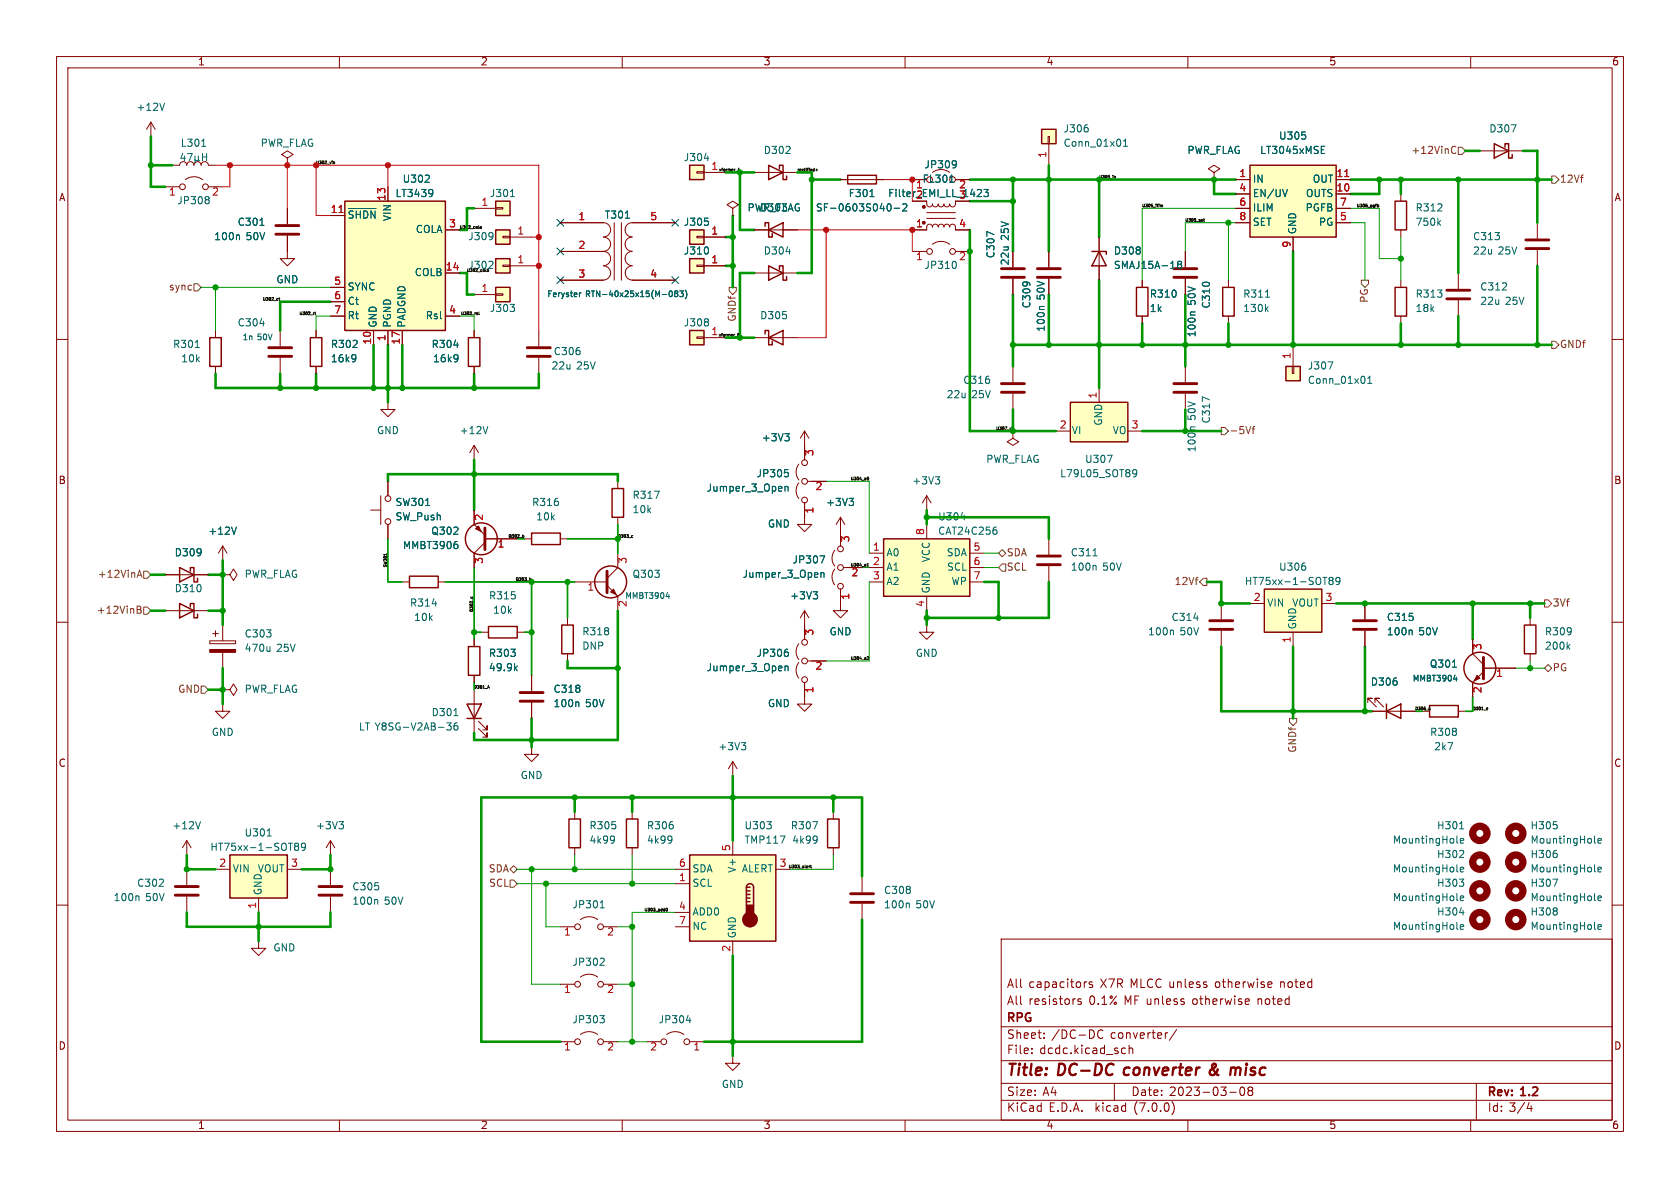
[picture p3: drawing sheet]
<svg xmlns="http://www.w3.org/2000/svg" width="297mm" height="210mm" viewBox="0 0 297 210" stroke-linecap="round" stroke-linejoin="round" font-family="sans-serif">
<defs><g id="words">
<g font-size="2.8" fill="#840000">
<text x="178" y="190.8">Title:</text>
<text x="187.1" y="190.8">DC-DC</text>
<text x="199.4" y="190.8">converter</text>
<text x="215.1" y="190.8">&amp;</text>
<text x="219.4" y="190.8">misc</text>
</g>
<g font-size="2.1" fill="#840000">
<text x="178" y="177.9">All</text>
<text x="178" y="174.9">All</text>
<text x="181.8" y="177.9">resistors</text>
<text x="181.8" y="174.9">capacitors</text>
<text x="192.5" y="177.9">0.1%</text>
<text x="194.5" y="174.9">X7R MLCC unless</text>
<text x="198.8" y="177.9">MF unless</text>
<text x="211" y="177.9">otherwise</text>
<text x="215" y="174.9">otherwise</text>
<text x="222.5" y="177.9">noted</text>
<text x="226.5" y="174.9">noted</text>
<text x="178" y="183.9">Sheet:</text>
<text x="178" y="181.1">RPG</text>
<text x="185.9" y="183.9">/DC-DC</text>
<text x="196.3" y="183.9">converter/</text>
<text x="178" y="186.6">File:</text>
<text x="183.8" y="186.6">dcdc.kicad_sch</text>
<text x="178" y="196.8">KiCad</text>
<text x="178" y="194">Size:</text>
<text x="184.3" y="194">A4</text>
<text x="185.4" y="196.8">E.D.A.</text>
<text x="193.7" y="196.8">kicad</text>
<text x="200" y="194">Date:</text>
<text x="200.6" y="196.8">(7.0.0)</text>
<text x="206.7" y="194">2023-03-08</text>
<text x="263" y="194.2">Rev:</text>
<text x="263" y="196.8">Id: 3/4</text>
<text x="269" y="194.2">1.2</text>
</g>
<g font-size="1.8" fill="#840000">
<text x="35" y="11.8">1</text>
<text x="85" y="11.8">2</text>
<text x="135" y="11.8">3</text>
<text x="185" y="11.8">4</text>
<text x="235" y="11.8">5</text>
<text x="285" y="11.8">6</text>
<text x="10.4" y="35.8">A</text>
<text x="156.9" y="35.1">Filter_EMI_LL_1423</text>
<text x="285.4" y="35.8">A</text>
<text x="178.6" y="47" transform="rotate(-90 178.6 47)">22u</text>
<text x="10.3" y="85.8">B</text>
<text x="285.3" y="85.8">B</text>
<text x="10.3" y="135.8">C</text>
<text x="285.3" y="135.8">C</text>
<text x="10.3" y="185.8">D</text>
<text x="285.3" y="185.8">D</text>
<text x="35" y="199.8">1</text>
<text x="85" y="199.8">2</text>
<text x="135" y="199.8">3</text>
<text x="185" y="199.8">4</text>
<text x="235" y="199.8">5</text>
<text x="285" y="199.8">6</text>
</g>
<g font-size="1.8" fill="#006464">
<text x="24.1" y="19.9">+12V</text>
<text x="188" y="23.7">J306</text>
<text x="263.2" y="23.7">D307</text>
<text x="31.9" y="26.2">L301</text>
<text x="46" y="26.2">PWR_FLAG</text>
<text x="120.8" y="28.8">J304</text>
<text x="135" y="27.5">D302</text>
<text x="188" y="26.2">Conn_01x01</text>
<text x="209.8" y="27.5">PWR_FLAG</text>
<text x="222.7" y="27.5">LT3045xMSE</text>
<text x="226.1" y="25">U305</text>
<text x="37.4" y="34.9">2</text>
<text x="69.9" y="35.1">LT3439</text>
<text x="71.1" y="32.6">U302</text>
<text x="86.5" y="35.1">J301</text>
<text x="150" y="35.1">F301</text>
<text x="163.1" y="32.6">FL301</text>
<text x="163.4" y="30">JP309</text>
<text x="221.5" y="32.6">IN</text>
<text x="221.5" y="35.1">EN/UV</text>
<text x="230.7" y="35.1">OUTS</text>
<text x="232" y="32.6">OUT</text>
<text x="31.3" y="36.4">JP308</text>
<text x="42" y="40.2">C301</text>
<text x="61.5" y="39.5">~{SHDN}</text>
<text x="69.4" y="39.2" transform="rotate(-90 69.4 39.2)">VIN</text>
<text x="73.4" y="41.5">COLA</text>
<text x="106.9" y="38.9">T301</text>
<text x="120.8" y="40.2">J305</text>
<text x="132.1" y="37.7">PWR_FLAG</text>
<text x="134.3" y="37.7">D303</text>
<text x="144.2" y="37.7">SF-0603S040-2</text>
<text x="221.5" y="37.7">ILIM</text>
<text x="221.5" y="40.2">SET</text>
<text x="229.4" y="41.4" transform="rotate(-90 229.4 41.4)">GND</text>
<text x="230.7" y="37.7">PGFB</text>
<text x="233" y="40.2">PG</text>
<text x="250.2" y="37.7">R312</text>
<text x="250.2" y="40.2">750k</text>
<text x="37.8" y="42.7">100n</text>
<text x="43.5" y="42.7">50V</text>
<text x="82.7" y="42.7">J309</text>
<text x="120.8" y="45.3">J310</text>
<text x="135" y="45.3">D304</text>
<text x="163.4" y="47.8">JP310</text>
<text x="169.5" y="46.4">2</text>
<text x="176.1" y="45.7" transform="rotate(-90 176.1 45.7)">C307</text>
<text x="178.6" y="42.5" transform="rotate(-90 178.6 42.5)">25V</text>
<text x="196.9" y="45.3">D308</text>
<text x="196.9" y="47.8">SMAJ15A-18</text>
<text x="260.4" y="42.7">C313</text>
<text x="260.4" y="45.3">22u</text>
<text x="264.8" y="45.3">25V</text>
<text x="48.8" y="50.4">GND</text>
<text x="61.5" y="51.6">SYNC</text>
<text x="73.2" y="49.1">COLB</text>
<text x="185" y="53" transform="rotate(-90 185 53)">50V</text>
<text x="203.2" y="52.9">R310</text>
<text x="219.7" y="52.9">R311</text>
<text x="250.2" y="52.9">R313</text>
<text x="261.6" y="51.6">C312</text>
<text x="42" y="58">C304</text>
<text x="61.5" y="54.2">Ct</text>
<text x="61.5" y="56.7">Rt</text>
<text x="66.9" y="57.9" transform="rotate(-90 66.9 57.9)">GND</text>
<text x="69.4" y="57.9" transform="rotate(-90 69.4 57.9)">PGND</text>
<text x="71.9" y="57.9" transform="rotate(-90 71.9 57.9)">PADGND</text>
<text x="75.1" y="56.7">Rsl</text>
<text x="86.5" y="55.4">J303</text>
<text x="120.8" y="58">J308</text>
<text x="134.3" y="56.7">D305</text>
<text x="182.4" y="54.6" transform="rotate(-90 182.4 54.6)">C309</text>
<text x="185" y="58.7" transform="rotate(-90 185 58.7)">100n</text>
<text x="203.2" y="55.4">1k</text>
<text x="211.6" y="59.7" transform="rotate(-90 211.6 59.7)">100n</text>
<text x="211.6" y="54" transform="rotate(-90 211.6 54)">50V</text>
<text x="214.2" y="54.6" transform="rotate(-90 214.2 54.6)">C310</text>
<text x="219.7" y="55.4">130k</text>
<text x="250.2" y="55.4">18k</text>
<text x="261.6" y="54.2">22u</text>
<text x="266.1" y="54.2">25V</text>
<text x="30.5" y="61.8">R301</text>
<text x="32" y="64.3">10k</text>
<text x="58.4" y="61.8">R302</text>
<text x="58.4" y="64.3">16k9</text>
<text x="76.2" y="61.8">R304</text>
<text x="76.5" y="64.3">16k9</text>
<text x="97.4" y="65.6">22u</text>
<text x="97.8" y="63.1">C306</text>
<text x="101.9" y="65.6">25V</text>
<text x="231.1" y="65.6">J307</text>
<text x="167.3" y="70.7">22u</text>
<text x="170.2" y="68.1">C316</text>
<text x="171.7" y="70.7">25V</text>
<text x="231.1" y="68.1">Conn_01x01</text>
<text x="66.6" y="77">GND</text>
<text x="81.2" y="77">+12V</text>
<text x="189.5" y="77">VI</text>
<text x="195.1" y="75.4" transform="rotate(-90 195.1 75.4)">GND</text>
<text x="196.6" y="77">VO</text>
<text x="211.6" y="74.3" transform="rotate(-90 211.6 74.3)">50V</text>
<text x="214.2" y="74.9" transform="rotate(-90 214.2 74.9)">C317</text>
<text x="134.6" y="78.3">+3V3</text>
<text x="174.3" y="82.1">PWR_FLAG</text>
<text x="191.8" y="82.1">U307</text>
<text x="211.6" y="80" transform="rotate(-90 211.6 80)">100n</text>
<text x="69.9" y="89.7">SW301</text>
<text x="94" y="89.7">R316</text>
<text x="111.8" y="88.5">R317</text>
<text x="124.9" y="87.2">Jumper_3_Open</text>
<text x="133.7" y="84.6">JP305</text>
<text x="146" y="89.7">+3V3</text>
<text x="161.2" y="85.9">+3V3</text>
<text x="187.4" y="84.6">L79L05_SOT89</text>
<text x="36.8" y="94.8">+12V</text>
<text x="69.9" y="92.3">SW_Push</text>
<text x="76.2" y="94.8">Q302</text>
<text x="94.7" y="92.3">10k</text>
<text x="111.8" y="91">10k</text>
<text x="135.7" y="93.5">GND</text>
<text x="165.8" y="94.8">CAT24C256</text>
<text x="165.8" y="92.3">U304</text>
<text x="30.8" y="98.6">D309</text>
<text x="71.2" y="97.3">MMBT3906</text>
<text x="140" y="99.9">JP307</text>
<text x="156.7" y="98.6">A0</text>
<text x="156.7" y="101.2">A1</text>
<text x="164.7" y="99.5" transform="rotate(-90 164.7 99.5)">VCC</text>
<text x="167.2" y="98.6">SDA</text>
<text x="167.3" y="101.2">SCL</text>
<text x="189.2" y="98.6">C311</text>
<text x="189.2" y="101.2">100n</text>
<text x="194.9" y="101.2">50V</text>
<text x="226.1" y="101.2">U306</text>
<text x="30.8" y="105">D310</text>
<text x="43.2" y="102.4">PWR_FLAG</text>
<text x="72.4" y="107.5">R314</text>
<text x="86.4" y="106.2">R315</text>
<text x="111.8" y="102.4">Q303</text>
<text x="131.2" y="102.4">Jumper_3_Open</text>
<text x="139.6" y="106.2">+3V3</text>
<text x="156.7" y="103.7">A2</text>
<text x="164.7" y="104.9" transform="rotate(-90 164.7 104.9)">GND</text>
<text x="168.1" y="103.7">WP</text>
<text x="220" y="103.7">HT75xx-1-SOT89</text>
<text x="224" y="107.5">VIN</text>
<text x="228.3" y="107.5">VOUT</text>
<text x="43.2" y="113">C303</text>
<text x="73.1" y="110">10k</text>
<text x="87.1" y="108.8">10k</text>
<text x="102.9" y="112.6">R318</text>
<text x="146.6" y="112.6">GND</text>
<text x="202.9" y="112.6">100n</text>
<text x="207.1" y="110">C314</text>
<text x="208.6" y="112.6">50V</text>
<text x="229.4" y="111.3" transform="rotate(-90 229.4 111.3)">GND</text>
<text x="245.1" y="110">C315</text>
<text x="245.1" y="112.6">100n</text>
<text x="250.8" y="112.6">50V</text>
<text x="273.1" y="112.6">R309</text>
<text x="43.2" y="115.5">470u</text>
<text x="48.9" y="115.5">25V</text>
<text x="86.4" y="116.4">R303</text>
<text x="86.4" y="118.9">49.9k</text>
<text x="102.9" y="115.1">DNP</text>
<text x="124.9" y="118.9">Jumper_3_Open</text>
<text x="133.7" y="116.4">JP306</text>
<text x="161.8" y="116.4">GND</text>
<text x="252.7" y="118.3">Q301</text>
<text x="273.1" y="115.1">200k</text>
<text x="43.2" y="122.7">PWR_FLAG</text>
<text x="97.8" y="122.7">C318</text>
<text x="97.8" y="125.3">100n</text>
<text x="103.5" y="125.3">50V</text>
<text x="135.7" y="125.3">GND</text>
<text x="242.3" y="121.5">D306</text>
<text x="37.4" y="130.4">GND</text>
<text x="63.4" y="129.4">LT Y8SG-V2AB-36</text>
<text x="76.2" y="126.9">D301</text>
<text x="252.8" y="130.4">R308</text>
<text x="92" y="138">GND</text>
<text x="126.9" y="132.9">+3V3</text>
<text x="253.5" y="132.9">2k7</text>
<text x="30.4" y="146.9">+12V</text>
<text x="43.2" y="148.1">U301</text>
<text x="55.8" y="146.9">+3V3</text>
<text x="104.1" y="146.9">R305</text>
<text x="104.1" y="149.4">4k99</text>
<text x="114.3" y="146.9">R306</text>
<text x="114.3" y="149.4">4k99</text>
<text x="131.6" y="149.4">TMP117</text>
<text x="131.6" y="146.9">U303</text>
<text x="139.7" y="146.9">R307</text>
<text x="140" y="149.4">4k99</text>
<text x="246.2" y="149.4">MountingHole</text>
<text x="254" y="146.9">H301</text>
<text x="270.5" y="146.9">H305</text>
<text x="270.5" y="149.4">MountingHole</text>
<text x="37.1" y="150.7">HT75xx-1-SOT89</text>
<text x="41.1" y="154.5">VIN</text>
<text x="45.4" y="154.5">VOUT</text>
<text x="122.4" y="154.5">SDA</text>
<text x="130.4" y="154.4" transform="rotate(-90 130.4 154.4)">V+</text>
<text x="131" y="154.5">ALERT</text>
<text x="246.2" y="154.5">MountingHole</text>
<text x="254" y="152">H302</text>
<text x="270.5" y="152">H306</text>
<text x="270.5" y="154.5">MountingHole</text>
<text x="20" y="159.6">100n</text>
<text x="24.2" y="157">C302</text>
<text x="25.7" y="159.6">50V</text>
<text x="46.5" y="158.2" transform="rotate(-90 46.5 158.2)">GND</text>
<text x="62.2" y="157.7">C305</text>
<text x="62.2" y="160.2">100n</text>
<text x="67.9" y="160.2">50V</text>
<text x="101.1" y="160.8">JP301</text>
<text x="122.4" y="157">SCL</text>
<text x="156.2" y="158.3">C308</text>
<text x="156.2" y="160.8">100n</text>
<text x="161.9" y="160.8">50V</text>
<text x="246.2" y="159.6">MountingHole</text>
<text x="254" y="157">H303</text>
<text x="270.5" y="157">H307</text>
<text x="270.5" y="159.6">MountingHole</text>
<text x="122.4" y="162.1">ADD0</text>
<text x="122.4" y="164.7">NC</text>
<text x="130.4" y="165.9" transform="rotate(-90 130.4 165.9)">GND</text>
<text x="246.2" y="164.7">MountingHole</text>
<text x="254" y="162.1">H304</text>
<text x="270.5" y="162.1">H308</text>
<text x="270.5" y="164.7">MountingHole</text>
<text x="48.3" y="168.5">GND</text>
<text x="101.1" y="171">JP302</text>
<text x="101.1" y="181.2">JP303</text>
<text x="116.4" y="181.2">JP304</text>
<text x="127.5" y="192.6">GND</text>
</g>
<g font-size="1.8" fill="#a90000">
<text x="185.2" y="28" transform="rotate(-90 185.2 28)">1</text>
<text x="29.8" y="34.9">1</text>
<text x="68.3" y="35.6" transform="rotate(-90 68.3 35.6)">13</text>
<text x="125.7" y="30.2">1</text>
<text x="161.9" y="33.7">1</text>
<text x="161.9" y="35.3">2</text>
<text x="169.5" y="33.7">2</text>
<text x="169.5" y="35.3">3</text>
<text x="219" y="31.5">1</text>
<text x="219" y="34">4</text>
<text x="236.2" y="34">10</text>
<text x="236.2" y="31.5">11</text>
<text x="58.4" y="37.8">11</text>
<text x="79.3" y="40.4">3</text>
<text x="85.1" y="36.6">1</text>
<text x="91.4" y="41.7">1</text>
<text x="102.2" y="39.1">1</text>
<text x="114.9" y="39.1">5</text>
<text x="125.7" y="41.7">1</text>
<text x="161.9" y="40.4">1</text>
<text x="169.5" y="40.4">4</text>
<text x="219" y="36.6">6</text>
<text x="219" y="39.1">8</text>
<text x="236.8" y="39.1">5</text>
<text x="236.8" y="36.6">7</text>
<text x="91.4" y="46.7">1</text>
<text x="102.2" y="44.2">2</text>
<text x="125.7" y="46.7">1</text>
<text x="161.9" y="46.4">1</text>
<text x="228.3" y="43.8" transform="rotate(-90 228.3 43.8)">9</text>
<text x="59" y="50.5">5</text>
<text x="59" y="53.1">6</text>
<text x="78.7" y="48">14</text>
<text x="85.1" y="51.8">1</text>
<text x="102.2" y="49.3">3</text>
<text x="114.9" y="49.3">4</text>
<text x="59" y="55.6">7</text>
<text x="79.3" y="55.6">4</text>
<text x="125.7" y="59.4">1</text>
<text x="65.8" y="61" transform="rotate(-90 65.8 61)">10</text>
<text x="68.3" y="60.4" transform="rotate(-90 68.3 60.4)">1</text>
<text x="70.9" y="61" transform="rotate(-90 70.9 61)">17</text>
<text x="228.3" y="63.5" transform="rotate(-90 228.3 63.5)">1</text>
<text x="194.1" y="70.5" transform="rotate(-90 194.1 70.5)">1</text>
<text x="187.3" y="75.9">2</text>
<text x="200" y="75.9">3</text>
<text x="144.1" y="80.7" transform="rotate(-90 144.1 80.7)">3</text>
<text x="144.1" y="87">2</text>
<text x="85.7" y="92.1" transform="rotate(-90 85.7 92.1)">2</text>
<text x="144.1" y="90.8" transform="rotate(-90 144.1 90.8)">1</text>
<text x="150.5" y="95.9" transform="rotate(-90 150.5 95.9)">3</text>
<text x="163.6" y="94.6" transform="rotate(-90 163.6 94.6)">8</text>
<text x="85.7" y="99.7" transform="rotate(-90 85.7 99.7)">3</text>
<text x="87.9" y="97.2">1</text>
<text x="111.1" y="99.7" transform="rotate(-90 111.1 99.7)">3</text>
<text x="154.3" y="97.5">1</text>
<text x="154.3" y="100.1">2</text>
<text x="172.1" y="97.5">5</text>
<text x="172.1" y="100.1">6</text>
<text x="103.8" y="104.8">1</text>
<text x="111.1" y="107.3" transform="rotate(-90 111.1 107.3)">2</text>
<text x="150.5" y="102.2">2</text>
<text x="150.5" y="106.1" transform="rotate(-90 150.5 106.1)">1</text>
<text x="154.3" y="102.6">3</text>
<text x="163.6" y="107.3" transform="rotate(-90 163.6 107.3)">4</text>
<text x="172.1" y="102.6">7</text>
<text x="221.6" y="106.4">2</text>
<text x="234.3" y="106.4">3</text>
<text x="144.1" y="112.4" transform="rotate(-90 144.1 112.4)">3</text>
<text x="228.3" y="113.7" transform="rotate(-90 228.3 113.7)">1</text>
<text x="144.1" y="118.7">2</text>
<text x="262.3" y="115" transform="rotate(-90 262.3 115)">3</text>
<text x="144.1" y="122.6" transform="rotate(-90 144.1 122.6)">1</text>
<text x="262.3" y="122.6" transform="rotate(-90 262.3 122.6)">2</text>
<text x="264.4" y="120">1</text>
<text x="38.7" y="153.4">2</text>
<text x="51.4" y="153.4">3</text>
<text x="120" y="156">1</text>
<text x="120" y="153.4">6</text>
<text x="129.3" y="150.5" transform="rotate(-90 129.3 150.5)">5</text>
<text x="137.8" y="153.4">3</text>
<text x="45.5" y="160.7" transform="rotate(-90 45.5 160.7)">1</text>
<text x="120" y="161">4</text>
<text x="99.7" y="165.7">1</text>
<text x="107.3" y="165.7">2</text>
<text x="120" y="163.6">7</text>
<text x="129.3" y="168.3" transform="rotate(-90 129.3 168.3)">2</text>
<text x="99.7" y="175.9">1</text>
<text x="107.3" y="175.9">2</text>
<text x="99.7" y="186.1">1</text>
<text x="107.3" y="186.1">2</text>
<text x="114.9" y="186.1">2</text>
<text x="122.5" y="186.1">1</text>
</g>
<g font-size="1.8" fill="#725600">
<text x="249.4" y="27.5">+12VinC</text>
<text x="275.8" y="32.6">12Vf</text>
<text x="29.7" y="51.6">sync</text>
<text x="242.1" y="53.7" transform="rotate(-90 242.1 53.7)">PG</text>
<text x="130.4" y="57" transform="rotate(-90 130.4 57)">GNDf</text>
<text x="275.8" y="61.8">GNDf</text>
<text x="217.4" y="77">-5Vf</text>
<text x="178" y="98.6">SDA</text>
<text x="178" y="101.2">SCL</text>
<text x="17.2" y="102.4">+12VinA</text>
<text x="207.5" y="103.7">12Vf</text>
<text x="274.5" y="107.5">3Vf</text>
<text x="17" y="108.8">+12VinB</text>
<text x="274.5" y="118.9">PG</text>
<text x="31.4" y="122.7">GND</text>
<text x="229.4" y="133.2" transform="rotate(-90 229.4 133.2)">GNDf</text>
<text x="86.3" y="154.5">SDA</text>
<text x="86.3" y="157">SCL</text>
</g>
<text font-size="1.8" fill="#0f0f0f" x="82.7" y="47.8">J302</text>
<g font-size="1.4" fill="#006464">
<text x="96.7" y="52.8">Feryster</text>
<text x="103.5" y="52.8">RTN-40x25x15(M-083)</text>
<text x="42.8" y="60.4">1n</text>
<text x="45.5" y="60.4">50V</text>
<text x="110.5" y="106.1">MMBT3904</text>
<text x="249.7" y="120.7">MMBT3904</text>
</g>
<g font-size=".7" fill="#0f0f0f">
<text x="55.9" y="29.1">U302_vin</text>
<text x="126.9" y="30.3">xformer_A</text>
<text x="141" y="30.3">rectified+</text>
<text x="194.3" y="31.6">U305_in</text>
<text x="81.3" y="40.5">U302_cola</text>
<text x="201.9" y="36.7">U305_ilim</text>
<text x="209.5" y="39.2">U305_set</text>
<text x="239.6" y="36.7">U305_pgfb</text>
<text x="46.2" y="53.2">U302_ct</text>
<text x="82.5" y="48.1">U302_colb</text>
<text x="52.7" y="55.7">U302_rt</text>
<text x="81.5" y="55.7">U302_rsl</text>
<text x="126.8" y="59.6">xformer_B</text>
<text x="175.8" y="76.1">U307_vi</text>
<text x="150.1" y="85">U304_a0</text>
<text x="89.6" y="95.1">Q302_b</text>
<text x="109.2" y="95.1">Q303_c</text>
<text x="68.4" y="100.5" transform="rotate(-90 68.4 100.5)">SW301</text>
<text x="150.1" y="100.2">U304_a1</text>
<text x="90.9" y="102.7">Q303_b</text>
<text x="83.7" y="108.5" transform="rotate(-90 83.7 108.5)">Q302_c</text>
<text x="150.1" y="116.7">U304_a2</text>
<text x="83.8" y="121.8">D301_A</text>
<text x="250.2" y="125.6">D306_A</text>
<text x="260.3" y="125.6">Q301_e</text>
<text x="139.2" y="153.5">U303_alert</text>
<text x="113.7" y="161.2">U303_add0</text>
</g>
</g></defs>
<g fill="none" stroke="#840000" stroke-width=".18">
<path d="M10 10h277v190h-277zM12 12h273v186h-273zM60 10v2M110 10v2M160 10v2M210 10v2M260 10v2M26.7 21.6l-.8 1.3M26.7 21.6v2.5M26.7 21.6l.7 1.3M29.2 33h2.5M30.5 29.2h1.2a.64 .64 0 0 1 .7-.6 .64 .64 0 0 1 .6 .6 .64 .64 0 0 1 .7-.6 .64 .64 0 0 1 .6 .6 .64 .64 0 0 1 .6-.6 .64 .64 0 0 1 .7 .6 .64 .64 0 0 1 .6-.6 .64 .64 0 0 1 .6 .6h1.3"/>
<path d="M32.8 31.8a2.54 2.54 0 0 1 3 0M36.8 33h2.6M50.8 27.9l1-.6-1-.6-1 .6 1 .6v1.3M50.8 29.2h.1M50.8 36.8v2.8M58.4 38.1h2.6M68.6 33v2.6M83.8 36.8h3.8M87.6 36.7h1.3v.3h-1.3zM99.1 39.4h7.6a1.27 1.27 0 0 1 1.2 1.2 1.27 1.27 0 0 1-1.2 1.3 1.26 1.26 0 0 1 1.3 1.3 1.26 1.26 0 0 1-1.3 1.2M108.6 39.4v10.1M109.9 39.4v10.1"/>
<path d="M119.4 39.4h-7.6a1.27 1.27 0 0 0-1.3 1.2 1.27 1.27 0 0 0 1.3 1.3 1.26 1.26 0 0 0-1.3 1.3 1.26 1.26 0 0 0 1.3 1.2M123.2 30.4h1.3v.2h-1.3zM124.5 30.5h3.8M129.5 36.8l1.1-.6-1.1-.6-1 .6 1 .6v1.3M129.5 38.1h.1M133.3 30.5h7.7M148.6 31.8h7.6M161.3 31.8h2.5M163.8 35.6l.1 .7 .4 .3 .4-.2 .1-.3 .2 .3 .3 .2 .4-.2 .2-.3 .1 .3 .3 .2 .4-.1 .2-.4 .1 .3 .2 .2 .5-.1 .2-.4 .2 .4 .4 .1 .4-.4v-.6M163.8 37.6h5.1M163.8 38.6h5.1M164.8 30.5a2.54 2.54 0 0 1 3.1 0"/>
<path d="M168.9 31.8h2.5M185.3 24.1h.2v1.3h-.2zM185.4 25.4v3.8M214.6 30.5l1-.7-1-.6-1 .6 1 .7v1.3M214.6 31.8h.1M218.4 36.8h2.6M218.4 39.4h2.6M218.4 31.8h2.6M218.4 34.3h2.6M236.2 36.8h2.6M236.2 39.4h2.6M236.2 31.8h2.6"/>
<path d="M236.2 34.3h2.6M247.6 34.3v1.3M261.6 26.7h7.6M271.8 39.4v2.8M10 60h2M38.1 58.4v1.3M49.5 58.4v2.8M50.8 41.7v4h1.3l-1.3 1.3-1.3-1.3h1.3M55.9 58.4v1.3M58.4 55.9h2.6M58.4 50.8h2.6M58.4 53.3h2.6"/>
<path d="M66 58.4v2.6M68.6 58.4v2.6M71.1 58.4v2.6M78.7 48.3h2.6M78.7 40.6h2.6M78.7 55.9h2.6M83.8 58.4v1.3M83.8 52.1h3.8M87.6 51.9h1.3v.3h-1.3zM88.9 41.8h1.3v.2h-1.3zM88.9 46.9h1.3v.2h-1.3zM90.2 41.9h3.8"/>
<path d="M90.2 47h3.8M95.2 58.4v2.8M99.1 44.5h7.6a1.27 1.27 0 0 1 1.2 1.2 1.27 1.27 0 0 1-1.2 1.3 1.26 1.26 0 0 1 1.3 1.2 1.26 1.26 0 0 1-1.3 1.3M99.1 49.5h7.6M111.8 44.5a1.26 1.26 0 0 0-1.3 1.2 1.26 1.26 0 0 0 1.3 1.3 1.27 1.27 0 0 0-1.3 1.2 1.27 1.27 0 0 0 1.3 1.3M111.8 49.5h7.6M123.2 59.6h1.3v.2h-1.3zM123.2 41.8h1.3v.2h-1.3zM123.2 46.9h1.3v.2h-1.3zM124.5 59.7h3.8M124.5 41.9h3.8M124.5 47h3.8"/>
<path d="M133.3 59.7h7.7M133.3 48.3h7.7M133.3 40.6h7.7M161.3 40.6h2.5l.1-.7 .5-.3 .3 .2 .1 .3 .2-.3 .3-.2 .4 .2 .2 .3 .1-.3 .2-.1h.5l.2 .4 .2-.4 .4-.1 .3 .2 .1 .3 .1-.3 .5-.2 .4 .3v.7h2.5M161.3 44.5h2.5M164.8 43.2a2.54 2.54 0 0 1 3.1 0M168.9 44.5h2.5M179.1 49.3v2.8M185.4 44.5v2.7M185.4 49.3v2.8M194.3 41.9v7.6M201.9 49.5v1.3"/>
<path d="M201.9 55.9v1.3M209.5 44.5v2.7M209.5 49.3v2.8M217.2 49.5v1.3M217.2 55.9v1.3M228.6 41.9v2.6M247.6 40.6v1.3M247.6 49.5v1.3M247.6 55.9v1.3M257.8 48.3v2.8M257.8 53.1v2.8M271.8 44.2v2.8"/>
<path d="M285 60h2M38.1 64.8v1.2M49.5 63.2v2.8M55.9 64.8v1.2M68.6 71.1v1.3h1.2l-1.2 1.3-1.3-1.3h1.3M83.8 78.7l-.7 1.3M83.8 64.8v1.2M83.8 78.7v2.6M83.8 78.7l.8 1.3M95.2 63.2v2.8M142.2 76.2v5.1M142.2 76.2l.8 1.3"/>
<path d="M142.2 76.2l-.7 1.3M179.1 76.2v1.3l1 .6-1 .6-1-.6 1-.6M179.1 76.2h.1M179.1 64.8v2.8M179.1 69.6v2.8M186.7 76.2h2.5M194.3 68.6v2.5M199.4 76.2h2.5M209.5 64.8v2.8M209.5 69.6v2.8M228.5 64.8h.2v1.2h-.2zM228.6 61v3.8"/>
<path d="M39.4 96.5v2.6M39.4 96.5l-.8 1.3M39.4 96.5l.7 1.3M65.5 90.2h1.8M67.3 87.6v5.1M68.6 85.1v2.5M68.6 92.7v2.6M83.8 90.2v2.5l1.9 1.9M85.7 95.9l-1.9 1.9v2.5M85.7 95.3h5.7M92.7 95.3h1.3M99.1 95.3h1.2"/>
<path d="M109.2 97.8v2.5l-1.9 1.9M109.2 85.1v1.3M109.2 91.4v1.3M141.2 85.3a2.26 2.26 0 0 0 0 2.8M141.2 82a2.26 2.26 0 0 0 0 2.8M142.2 88.9v3.8h1.3l-1.3 1.3-1.2-1.3h1.2M142.7 85.1h3.3M147.6 97.3a2.26 2.26 0 0 0 0 2.8M148.6 91.4v5.1M148.6 91.4l-.8 1.3M148.6 91.4l.8 1.3M153.7 97.8h2.5"/>
<path d="M163.8 87.6v2.6M163.8 92.7v2.6M163.8 87.6l-.7 1.3M163.8 87.6l.8 1.3M171.4 97.8h2.6M185.4 95.3v2.7M10 110h2M29.2 108h7.6M29.2 101.6h7.6M37.1 113.3h4.6v.5h-4.6zM37.6 112h1M38.1 111.5v1"/>
<path d="M39.4 101.6h1.2l.7-1 .6 1-.6 1-.7-1M39.4 101.6h.1M39.4 110.5v2.8M39.4 115.3v2.8M71.1 102.9h1.3M77.5 102.9h1.2M83.8 113v1.3M83.8 119.4v1.3M85.1 111.8h1.3M91.4 111.8h1.3M94 119.4v2.8M100.3 109.2v1.3"/>
<path d="M100.3 115.6v1.2M101.6 102.9h5.7M107.3 103.5l1.9 1.9v2.6M141.2 117.1a2.26 2.26 0 0 0 0 2.8M141.2 113.8a2.26 2.26 0 0 0 0 2.8M142.2 108l-.7 1.2M142.2 108v5M142.2 108l.8 1.2M142.7 116.8h3.3M147.6 100.6a2.26 2.26 0 0 0 0 2.8M148.6 104.1v3.9h1.3l-1.3 1.2-1.3-1.2h1.3M149.1 100.3h3.3"/>
<path d="M153.7 100.3h2.5M153.7 102.9h2.5M163.8 110.5v1.3h1.3l-1.3 1.2-1.2-1.2h1.2M163.8 105.4v2.6M171.4 100.3h2.6M171.4 102.9h2.6M185.4 100.1v2.8M215.9 106.7v2.8M215.9 111.5v2.8M221 106.7h2.5M228.6 111.8v2.5M233.7 106.7h2.5"/>
<path d="M241.3 106.7v2.8M241.3 111.5v2.8M260.3 113v2.6l2 1.9M262.3 118.7l-2 2v2.5M262.3 118.1h5.7M270.5 109.2v1.3M270.5 115.6v1.2M285 110h2M39.4 121.9h1.2l.7-1 .6 1-.6 1-.7-1M39.4 121.9h.1M39.4 124.5v1.2h1.2l-1.2 1.3-1.3-1.3h1.3M83.8 121.9v7.6"/>
<path d="M84.6 128.8l1.5 1.5v-.8v.8h-.8M84.6 127.5l1.5 1.5v-.7v.7h-.8M94 132.1v1.3h1.2l-1.2 1.2-1.3-1.2h1.3M94 124.2v2.8M129.5 134.6v2.6M129.5 134.6l-.7 1.3M129.5 134.6l.8 1.3M142.2 120.7v3.8h1.3l-1.3 1.2-1.2-1.2h1.2M241.8 124.2v-.8h.8h-.8l1.5 1.6M242.6 125.7h7.6M243.1 124.2v-.8h.7h-.7l1.5 1.6M251.5 125.7h1.2"/>
<path d="M257.8 125.7h1.3M10 160h2M33 148.6v2.5M33 153.7v2.8M33 158.5v2.8M33 148.6l-.7 1.3M33 148.6l.8 1.3M38.1 153.7h2.5M45.7 158.8v2.5M50.8 153.7h2.5M58.4 148.6v2.5M58.4 153.7v2.8"/>
<path d="M58.4 158.5v2.8M58.4 148.6l-.7 1.3M58.4 148.6l.8 1.3M101.6 143.5v1.3M101.6 149.9v1.2M111.8 143.5v1.3M111.8 149.9v1.2M119.4 156.2h2.5M119.4 153.7h2.5M129.5 148.6v2.5M137.2 153.7h2.5M147.3 143.5v1.3"/>
<path d="M147.3 149.9v1.2M152.4 154.9v2.8M152.4 159.8v2.8M285 160h2M45.7 166.4v1.2h1.3l-1.3 1.3-1.3-1.3h1.3M99.1 163.8h2.5M99.1 174h2.5M102.6 162.6a2.54 2.54 0 0 1 3.1 0M102.6 172.7a2.54 2.54 0 0 1 3.1 0M106.7 163.8h2.5M106.7 174h2.5M119.4 163.8h2.5"/>
<path d="M119.4 161.3h2.5M129.5 166.4v2.5M177 166h108v32h-108zM191.1 176.6h-.3l-.3 .2 .1 .2 .5 .1v.4h-.6M192 173.6h.1M193.1 173.6h-.3l-.3 .2 .1 .2 .5 .1v.4h-.6M220.4 176.6h.4l.1 .3-.8 .2M220.8 177.5l-.4 .1M224.4 173.6h.4l.1 .3-.8 .2M224.8 174.5l-.4 .1M60 198v2M99.1 184.2h2.5"/>
<path d="M102.6 182.9a2.54 2.54 0 0 1 3.1 0M106.7 184.2h2.5M110 198v2M114.3 184.2h2.5M117.9 182.9a2.54 2.54 0 0 1 3 0M121.9 184.2h2.6M129.5 186.7v1.3h1.3l-1.3 1.2-1.2-1.2h1.2M160 198v2M177 194.5h108M177 191.5h108M177 187.5h108M177 181.5h108"/>
<path d="M182.4 186.1v.2M182.4 185.3v.2M184.6 183.4v.2M184.6 182.6v.2M195 182.2a.6 .6 0 0 0-.8 0 .6 .6 0 0 0-.2 .7 .56 .56 0 0 0 .3 .6 .56 .56 0 0 0 .7-.1M197 191.5v3M198.5 185.3h.5M199 186.2l-.5 .1M199.6 185.4l.2-.1h.4l.1 1M199.6 184.8v1.5M206.3 182.6h.1M207.2 194.8a1.74 1.74 0 0 1 0 2.2"/>
<path d="M208 182l-1.3 1.9M210 198v2M217.4 193.1h1.1M219.4 192.2h.1a.81 .81 0 0 1 .6 .6 .81 .81 0 0 1-.3 .8l-.1 .1a.81 .81 0 0 1-.6-.7 .81 .81 0 0 1 .3-.8zM220.9 192.8l-.3-.3 .3-.3h.3l.3 .2-.3 .4M220.9 192.8l-.3 .3 .1 .4 .2 .2h.3l.3-.3-.1-.5-.2-.1M220.9 192.8h.3M260 198v2M261 191.5v6.5M270 196h.9M270.7 195.5v1"/>
<circle cx="32.3" cy="33" r=".51"/>
<circle cx="36.3" cy="33" r=".51"/>
<circle cx="168.4" cy="31.8" r=".51"/>
<circle cx="164.3" cy="44.5" r=".51"/>
<circle cx="168.4" cy="44.5" r=".51"/>
<circle cx="68.6" cy="88.1" r=".51"/>
<circle cx="68.6" cy="92.2" r=".51"/>
<circle cx="142.2" cy="88.4" r=".51"/>
<circle cx="142.2" cy="85.1" r=".51"/>
<circle cx="142.2" cy="81.8" r=".51"/>
<circle cx="148.6" cy="97" r=".51"/>
<circle cx="142.2" cy="116.8" r=".51"/>
<circle cx="142.2" cy="113.5" r=".51"/>
<circle cx="148.6" cy="103.6" r=".51"/>
<circle cx="148.6" cy="100.3" r=".51"/>
<circle cx="142.2" cy="120.1" r=".51"/>
<circle cx="102.1" cy="174" r=".51"/>
<circle cx="102.1" cy="163.8" r=".51"/>
<circle cx="106.2" cy="163.8" r=".51"/>
<circle cx="106.2" cy="174" r=".51"/>
<circle cx="102.1" cy="184.2" r=".51"/>
<circle cx="106.2" cy="184.2" r=".51"/>
<circle cx="117.3" cy="184.2" r=".51"/>
<circle cx="121.4" cy="184.2" r=".51"/>
</g>
<path d="M198.7 189.1v.8M214.4 188.1a.73 .73 0 0 0 .1 1M214.7 188.7l-.6 .4a.51 .51 0 0 0-.2 .6 .51 .51 0 0 0 .6 .3M217.9 188.7l.5 .1 .1 .2M218.5 189l-.2 1M218.8 188.7l-.3 .3" fill="none" stroke="#840000" stroke-width=".4"/>
<g fill="none" stroke="#006464" stroke-width=".18">
<path d="M29.1 18.2l-.4 1.3M32.3 27.1l-.3 .9h.8M32.6 27.6v.8M33.1 27.1h.9l-.6 1.3M34.5 27.6v1.2M34.5 28.2l.2 .2h.2l.2-.2M35.1 28.2l.2 .2M35.1 27.6v.6M35.7 25.9h.7M35.8 27.1v1.3M35.8 27.7h.7M36.5 27.1v1.3"/>
<path d="M36.7 34.8h.2M36.9 35.2l-.2 .1 .2 .1M37 35.5v.3l-.3 .2M46 39.8h.7M61.6 36.8h4.9M62.4 37.4l-.4-.1-.3 .4M63 37.3v1.3M63.7 37.3v1.3M65 37.8l-.2-.4-.5-.1v1.3M66.3 37.3v1.3l-.7-1.3v1.3M75.1 32.2h.8M75.8 31.1v.4"/>
<path d="M76.4 33.5l.1 .1a1.07 1.07 0 0 1-.2 1M76.5 34l-.1 .2M90.2 34.8h.8M110.6 38.6h.7M124.5 28h.8M125.2 39.2v.5M153.8 34.8h.7M157.1 36a.68 .68 0 0 1 .5 .7 .68 .68 0 0 1-.5 .6M158.1 36.8h1M159.6 36.1l.5-.1 .2 .4-.8 .9h.8M167.9 32.2h.7M168.8 28.4l.2 .1a1.07 1.07 0 0 1-.1 1.1"/>
<path d="M169.1 29l-.3 .2M173.4 33.5l.1 .2v.3l-.8 .8h.8M173.9 33.5h.8l-.4 .5 .4 .1v.5l-.2 .2-.6-.2M192.3 22.7v.5M198.6 25.9h.7M198.6 25l.4-.4v1.3M227.6 33.5l-.4 1.3M230.8 23.9v.6M233.6 25.9h.6M233.6 27.1h.6M233.6 26.5h.4M254.3 39.4l.4 .4"/>
<path d="M254.7 39l-.5 .5M42.2 41.5l.1 .2v.7M86.4 47.5h.7M87.1 41.2v.9M87.1 46.3v.4M87.1 41.7v.1M90.2 53.8h.8l-.5 .5M90.9 54.4v.6M102.4 51.8v.6M102.7 51.8l-.3 .2M118.4 51.5l.1-.1a.54 .54 0 0 1 .4 .5 .54 .54 0 0 1-.4 .5l-.1-.1M119.4 51.9l-.2-.2 .2-.3 .4 .2-.2 .3"/>
<path d="M119.4 51.9l-.2 .2 .2 .3 .4-.2-.2-.3M119.4 51.9h.2M120.2 51.4h.6l-.3 .4 .2 .1v.4l-.1 .1-.4-.1M121.1 51.3a1.17 1.17 0 0 1 0 1.5M125.2 56.5v.3M125.2 43.9v.8M125.2 57v.5M168.9 46.2v.1M169.1 47l-.2 .4M184.6 54.2h-.6l-.2 .2M208.4 46.7l-.2 .3v.2l.2 .3h.3l.2-.3-.1-.3-.1-.2M208.4 46.7l-.2-.2 .2-.3h.3l.2 .2-.2 .3"/>
<path d="M208.4 46.7h.3M211.3 55.1h-.7l-.2 .2M223.7 52.5h.7M223.8 54.6l.4 .5M224.2 54.2l-.5 .5M34.5 61.4h.7M62.8 62.8a1.07 1.07 0 0 1-.1 1M62.9 63.2l-.1 .2M80.8 62.8h.1a1.07 1.07 0 0 1-.1 1M81 63.2l-.2 .2M86.2 75.4l-.4 1.3M138.7 76.7h.8l-.4 .5"/>
<path d="M139.3 77.2l.2 .2v.3l-.2 .2M211.3 75.5h-.7l-.2 .1M234.8 64h.8l-.5 1.2M241.8 67.8h.7M241.8 66.9l.4-.4v1.3M41.8 93.2l-.4 1.2M75.2 89.4h.8M80.8 96.3l.2 .1-.2 .5M138.7 83h.6M138.8 86v.8M138.8 86.1l.2-.1h.3v.8M139.1 83.5l.3 .2v.3l-.3 .3"/>
<path d="M145 98.3h.8l-.5 1.2M150.1 88.1h.8l-.4 .5M150.6 88.6l.3 .2v.3l-.3 .3M165.3 84.3h.8l-.4 .5M165.9 84.8l.2 .2v.3l-.2 .3M169.8 91.5h.8M175.9 93.2h.2M176 93.7l.3 .2v.3l-.3 .2M193.2 98.3h.8M193.6 99.9l.2 .2v.7M195.8 80.5h.8l-.5 1.2M200.4 83.1l.3-.1 .2 .1a.84 .84 0 0 1-.3 1.2h-.2"/>
<path d="M201 83.6l-.3 .2-.3-.1M47.7 114.3v.8M47.7 115l-.2 .1M91.1 118.1l.4 .5M91.5 117.7l-.5 .5M117.8 105.4h.6M118.2 105.1v.7M138.8 117.7v.9M138.8 117.9l.2-.2 .3 .1v.8M139 114.8h.3M139.1 115.3l.3 .2v.3l-.3 .2M143.8 104.6h.7l-.4 .5"/>
<path d="M144.3 105.1l.2 .2v.3l-.2 .3M145.1 101.2v.9M145.1 101.3l.2-.1 .3 .1 .1 .8M207.3 111.4l.1 .2v.6M230.8 100.1v.6M233.9 102.1h.7M235.2 102.6l-.3-.2 .3-.3h.2l.3 .2-.3 .3M235.2 102.6l-.3 .3v.2l.3 .2h.2l.3-.2v-.2l-.3-.3M235.2 102.6h.2M236.9 102.6l-.3 .3h-.2l-.2-.3 .1-.5h.3l.2 .1a.84 .84 0 0 1-.3 1.1h-.2M249.5 111.4l.2 .2v.6M256.8 117.9h.7"/>
<path d="M257.5 119.7v.7M277.2 114.3l.3 .5M277.5 113.9l-.4 .5M79 127.8h.8l-.5 .5 .4 .1 .1 .4-.3 .3h-.3M80.2 126.5h.8M80.8 127.8h-.3a.86 .86 0 0 0 0 1.3l.4-.2 .1-.4-.3-.2h-.2l-.3 .2M102.2 124.1l.1 .2v.6M131.1 131.3h.7l-.4 .5M131.6 131.8l.2 .2v.3l-.2 .2M257 120h.6M24.4 158.4l.2 .2v.6M35.4 145.2l-.4 1.3"/>
<path d="M47.2 147.8h.8M51 149.1h.7M52.3 149.6l-.2-.2 .2-.3h.3l.2 .2-.2 .3M52.3 149.6l-.2 .2v.3l.2 .2h.3l.2-.2v-.3l-.2-.2M52.3 149.6h.3M54 149.6l-.2 .2h-.3l-.2-.2 .1-.5h.4l.1 .1a.84 .84 0 0 1-.3 1.1h-.2M59.9 145.2h.8l-.4 .5M60.5 145.7l.2 .3v.3l-.2 .2M66.6 159l.2 .2v.7M106.3 159.4l.2-.2v1.3M108.5 147.8l.1 .1a1.07 1.07 0 0 1-.2 1M108.6 148.3l-.1 .2"/>
<path d="M118.7 147.8v.1a1.07 1.07 0 0 1-.1 1M118.8 148.3l-.1 .2M144.3 147.8l.1 .1a1.07 1.07 0 0 1-.1 1M144.5 148.3l-.2 .2M160.6 159.6l.2 .2v.7M257.6 159.2h.1M257.6 154.1h.1M257.6 149l.1 .1M258 151.6h.8M258 146.5h.8M258.2 153.7l.6-.1-.1-.2-.4-.1-.1 .2v.6h.5M258.2 158.8l.6-.1-.1-.3h-.4l-.1 .2v.6h.5"/>
<path d="M258.2 148.6l.6-.1-.1-.2-.4-.1-.1 .2v.6h.5M258.7 150.4v.5M275.2 150.9v.6M275.2 145.9v.5M275.4 155.4l-.6 1.3M282 154.1h.1M282 149l.1 .1M282 159.2h.1M282.5 153.7l.6-.1-.1-.2-.3-.1-.2 .2 .1 .6h.4M282.5 148.6l.6-.1-.1-.2-.3-.1-.2 .2 .1 .6h.4M282.5 158.8l.6-.1-.1-.3h-.3l-.2 .2 .1 .6h.4M106 179.5h.8l-.4 .5"/>
<path d="M106.1 160.5h.7M106.6 169.4l.2 .2v.3l-.8 .7h.8M257.6 164.2l.1 .1M258 161.3h.8M258.2 163.9l.6-.1-.1-.3-.4-.1-.1 .2v.6h.5M275.2 160.6v.3M275.2 161.2v.4M282 164.2l.1 .1M282.5 163.9l.6-.1-.1-.3-.3-.1-.2 .2 .1 .6h.4M106.7 180.1l.1 .2-.1 .4M121.3 180.4h.8"/>
</g>
<g fill="none" stroke="#840000" stroke-width=".25">
<path d="M61 35.6h17.7v22.8h-17.7zM87.6 35.6h2.6v2.5h-2.6zM121.9 29.2h2.6v2.6h-2.6zM135.9 29.2l2.5 1.3-2.5 1.3zM137.8 29.8v-.6h.6v2.6h.7v-.7M149.9 31h5v1.5h-5zM184.1 22.9h2.6v2.5h-2.6zM221 29.2h15.2v12.7h-15.2zM246.6 35.6h2.1v5h-2.1zM264.2 25.4l2.5 1.3-2.5 1.2zM266.1 26v-.6h.6v2.5h.6v-.6M37.1 59.7h2v5.1h-2z"/>
<path d="M54.9 59.7h2v5.1h-2zM82.8 59.7h2v5.1h-2zM87.6 50.8h2.6v2.5h-2.6zM87.6 40.6h2.6v2.6h-2.6zM87.6 45.7h2.6v2.6h-2.6zM121.9 58.4h2.6v2.6h-2.6zM121.9 40.6h2.6v2.6h-2.6zM121.9 45.7h2.6v2.6h-2.6zM135.3 59.1v-.7h.6v2.6h.6v-.7M135.3 40v-.6h.6v2.5h.6v-.6M135.9 47l2.5 1.3-2.5 1.2zM135.9 59.7l2.5-1.3v2.6z"/>
<path d="M135.9 40.6l2.5-1.2v2.5zM137.8 47.6v-.6h.6v2.5h.7v-.6M193 44.5h2.6v.5M194.3 44.5l1.3 2.5h-2.6zM200.9 50.8h2v5.1h-2zM216.2 50.8h2v5.1h-2zM246.6 50.8h2.1v5.1h-2.1zM189.2 71.1h10.2v7h-10.2zM227.3 64.8h2.6v2.5h-2.6zM94 94.2h5.1v2.1h-5.1zM108.2 86.4h2v5h-2zM156.2 95.3h15.2v10.1h-15.2z"/>
<path d="M31.7 106.7l2.6 1.3-2.6 1.2zM31.7 100.3l2.6 1.3-2.6 1.3zM33.7 107.3v-.6h.6v2.5h.6v-.6M33.7 101v-.7h.6v2.6h.6v-.7M72.4 101.9h5.1v2h-5.1zM82.8 114.3h2v5.1h-2zM86.4 110.7h5v2.1h-5zM99.3 110.5h2v5.1h-2zM223.5 104.1h10.2v7.7h-10.2zM269.5 110.5h2v5.1h-2zM82.5 124.5h2.6l-1.3 2.5zM82.5 127h2.6"/>
<path d="M245.1 125.7l2.5-1.2v2.5zM245.1 124.5v2.5M252.7 124.7h5.1v2h-5.1zM40.6 151.1h10.2v7.7h-10.2zM100.6 144.8h2v5.1h-2zM110.7 144.8h2.1v5.1h-2.1zM121.9 151.1h15.3v15.3h-15.3zM132 156.8a.64 .64 0 0 1 .6-.6 .64 .64 0 0 1 .6 .6v3.2M132 159.4h.6M132 158.8h.6M132 158.1h.6M132 157.5h.6"/>
<path d="M132 156.8v3.2M132 156.8h.6M146.3 144.8h2v5.1h-2z"/>
<circle cx="85.1" cy="95.2" r="2.82"/>
<circle cx="107.9" cy="102.9" r="2.82"/>
<circle cx="261.6" cy="118.1" r="2.82"/>
</g>
<g fill="#ffffc2" stroke="#ffffc2" stroke-width=".18">
<path d="M156.2 95.3h15.2v10.1h-15.2z"/>
<path d="M121.9 151.1h15.3v15.3h-15.3z"/>
<path d="M87.6 50.8h2.6v2.5h-2.6z"/>
<path d="M87.6 35.6h2.6v2.5h-2.6z"/>
<path d="M121.9 58.4h2.6v2.6h-2.6z"/>
<path d="M61 35.6h17.7v22.8h-17.7z"/>
<path d="M121.9 40.6h2.6v2.6h-2.6z"/>
<path d="M121.9 45.7h2.6v2.6h-2.6z"/>
<path d="M121.9 29.2h2.6v2.6h-2.6z"/>
<path d="M40.6 151.1h10.2v7.7h-10.2z"/>
<path d="M87.6 40.6h2.6v2.6h-2.6z"/>
<path d="M87.6 45.7h2.6v2.6h-2.6z"/>
<path d="M184.1 22.9h2.6v2.5h-2.6z"/>
<path d="M223.5 104.1h10.2v7.7h-10.2z"/>
<path d="M227.3 64.8h2.6v2.5h-2.6z"/>
<path d="M189.2 71.1h10.2v7h-10.2z"/>
<path d="M221 29.2h15.2v12.7h-15.2z"/>
</g>
<g fill="#840000" stroke="#840000" stroke-width=".25">
<path d="M132 160h1.2v1.9h-1.2z"/>
<circle cx="132.6" cy="162.6" r="1.27"/>
</g>
<g fill="none" stroke="#840000" stroke-width=".51">
<path d="M48.8 39.9h4M48.8 41.4h4M177 49h4.1M177 47.5h4.1M183.4 49h4.1M183.4 47.5h4.1M207.5 49h4.1M207.5 47.5h4.1M255.8 52.8h4M255.8 51.3h4M269.7 43.9h4.1M269.7 42.4h4.1"/>
<path d="M47.5 63h4.1M47.5 61.5h4.1M93.2 63h4.1M93.2 61.5h4.1M177 69.3h4.1M177 67.8h4.1M207.5 69.3h4.1M207.5 67.8h4.1M85.7 93.3v3.9M183.4 99.8h4.1M183.4 98.3h4.1M107.3 101v3.8"/>
<path d="M213.9 111.3h4M213.9 109.7h4M239.3 111.3h4M239.3 109.7h4M262.3 116.2v3.8M91.9 124h4.1M91.9 122.4h4.1M31 158.2h4.1M31 156.7h4.1M56.4 158.2h4.1M56.4 156.7h4.1M150.4 159.5h4"/>
<path d="M150.4 158h4"/>
</g>
<g fill="#840000" stroke="#840000" stroke-width=".18">
<path d="M107.9 104.6l.6-.5 .5 1.1z"/>
<path d="M37.1 114.8h4.6v.5h-4.6z"/>
<path d="M261.1 119.4l.5 .5-1 .5z"/>
<path d="M84.1 93.5l.5-.5 .5 1z"/>
<circle cx="163.3" cy="39.4" r=".25"/>
<circle cx="163.3" cy="36.6" r=".25"/>
</g>
<path d="M59.9 37.6h.8M237.7 31.2h.8" fill="none" stroke="#a90000" stroke-width=".18"/>
<g fill="none" stroke="#840000" stroke-width="1.3">
<circle cx="261.6" cy="152.4" r="1.27"/>
<circle cx="261.6" cy="147.3" r="1.27"/>
<circle cx="261.6" cy="157.5" r="1.27"/>
<circle cx="268" cy="157.5" r="1.27"/>
<circle cx="268" cy="152.4" r="1.27"/>
<circle cx="268" cy="147.3" r="1.27"/>
<circle cx="261.6" cy="162.6" r="1.27"/>
<circle cx="268" cy="162.6" r="1.27"/>
</g>
<g fill="none" stroke="#725600" stroke-width=".18">
<path d="M256.7 27l.3 .1 .4-.1M257.4 26l-.4-.1-.3 .1M257.8 26h.6l.7 .7-.7 .6h-.6zM274.3 31.1h.7l.6 .7-.6 .6h-.7zM34.3 50.2h.6l.7 .6-.7 .6h-.6zM128.9 50.8h1.3v.6l-.7 .7-.6-.7zM240.7 49.5h1.2v.7l-.6 .6-.6-.6zM215.9 75.6h.6l.7 .6-.7 .6h-.6zM221.4 75.8h.4M221.8 75.4l-.3 .2v1.1M274.3 60.3h.7l.6 .7-.6 .6h-.7zM176.5 97.8l.7-.6 .6 .6-.6 .6z"/>
<path d="M177.2 99.7h.6v1.3h-.6l-.7-.7zM24.2 107.1l.6 .2 .1 .2-.2 .3M24.2 107.8h.5M24.2 102.1l.5-1.3 .4 1.3M24.4 101.7h.6M24.7 107.8l.3 .2-.1 .3-.7 .1M25.4 107.3h.6l.7 .7-.7 .6h-.6zM25.4 101h.6l.7 .6-.7 .6h-.6zM211.3 102.5h.5M211.7 102.1h.1M212.7 102.2h.7v1.3h-.7l-.6-.6zM273 106h.7l.6 .7-.6 .6h-.7z"/>
<path d="M273 118.1l.7-.6 .6 .6-.6 .6zM35.6 121.3h.6l.6 .6-.6 .7h-.6zM228 127h1.2v.6l-.6 .7-.6-.7zM90.2 155.6h.6l.6 .6-.6 .6h-.6zM90.2 153.7l.6-.7 .6 .7-.6 .6z"/>
</g>
<g fill="none" stroke="#0f0f0f" stroke-width=".18">
<path d="M59 28.7h.1l.1 .3M130 30.3h.4M130.4 30.2l.2-.5 .2 .5M130.5 30.1h.2M144.2 30h.4M144.4 29.9v.3M197.1 31.2h.1v.3M205.2 36.3h.1M205.3 36.3h.2v.3M205.3 36.3v.3M212.8 38.8h.2M212.8 38.6v.5h.2"/>
<path d="M243.1 36.3h.2M243.3 36.1l-.1 .1v.4M243.5 36.3h.2M243.5 36.1v.5M243.5 36.6h.2M243.7 36.3h.1M243.7 36.3v.2M243.7 36.5v.1M49 52.8h.1M49.1 53.1h-.1M49.3 52.8h.2M49.4 52.6v.4l.1 .1"/>
<path d="M55.4 55.3v.3M55.5 55.3l-.1 .1M55.6 55.3h.2M55.7 55.1v.5h.1M84.7 55.1v.5M84.9 40.1h.2v.3M85.1 40.2l-.2 .1 .2 .1M129.9 59.5h.4M130.4 58.9l.3 .1-.1 .4h-.2zM130.4 59.2h.2M178.5 75.6l.1 .4 .2-.4M179 75.5h.1"/>
<path d="M179 75.6v.4M68.3 97.9v.3M68.3 98h-.5l.2 .2M92.4 94.5v.5M92.4 94.7l.2 .1v.2h-.2M153.1 99.8v.3M153.1 99.9h-.1M153.3 99.7l.1-.1v.5M153.3 84.4l.1-.1a.23 .23 0 0 1 .2 .3 .23 .23 0 0 1-.3 .2zM83.3 105.5v.2h.2v-.2M93.6 102.1v.5M93.6 102.3l.3 .1-.1 .2h-.2"/>
<path d="M153.1 100.1h-.1M153.3 100.1h.3M153.3 116.1h.2l.1 .1-.3 .4h.3M142.7 153.1l.1 .1-.2 .1M142.8 153.4h-.1M143 153.1v.3M143.2 153.1l-.2 .1M143.3 153.1h.2M143.3 152.9v.5h.2M117.5 160.7h.1M117.5 160.5v.5M117.5 161h.1"/>
<path d="M117.8 161a.24 .24 0 0 1-.1-.3 .24 .24 0 0 1 .2-.1l.1 .4M117.8 161h.1M118 161h-.1"/>
</g>
<path d="M38.1 29.2h57.1v29.2M40.6 29.2v3.8h-1.2M50.8 29.2v7.6M55.9 29.2v8.9h2.5M68.6 29.2v3.8M156.2 31.8h5.1v3.8M94 41.9h1.2M94 47h1.2M141 40.6h20.3v3.9M146 40.6v19.1h-5" fill="none" stroke="#f00" stroke-width=".18"/>
<g fill="none" stroke="#009600" stroke-width=".46">
<path d="M26.7 24.1v8.9h2.5M26.7 29.2h3.8M83.8 36.8h-1.3v3.8h-1.2M128.3 30.5h5M129.5 38.1v12.7M130.8 30.5v10.1h2.5M141 30.5h2.5v17.8h-2.5M143.5 31.8h5.1M171.4 35.6h7.7M171.4 31.8h47M179.1 31.8v12.7M185.4 29.2v15.3"/>
<path d="M194.3 31.8v10.1M214.6 31.8v2.5h3.8M238.8 31.8h35.5M243.8 31.8v2.5h-5M247.6 31.8v2.5M257.8 31.8v16.5M259.1 26.7h2.5M269.2 26.7h2.6v12.7M58.4 53.3h-8.9v5.1M81.3 48.3h1.2v3.8h1.3M128.3 47h1.2M128.3 59.7h5"/>
<path d="M128.3 41.9h1.2M133.3 48.3h-2.5v11.4M171.4 40.6v35.6h15.3M179.1 52.1v12.7M185.4 52.1v8.9M194.3 49.5v19.1M201.9 57.2v3.8M209.5 52.1v12.7M217.2 57.2v3.8M228.6 44.5v16.5M247.6 57.2v3.8M257.8 55.9v5.1"/>
<path d="M271.8 47v14M38.1 66v2.6h57.1v-2.6M49.5 66v2.6M55.9 66v2.6M66 61v7.6M68.6 61v10.1M71.1 61v7.6M83.8 66v2.6M179.1 72.4v3.8M179.1 61h95.2M201.9 76.2h14M209.5 72.4v3.8"/>
<path d="M39.4 99.1v11.4M68.6 85.1v-1.3h40.6v1.3M83.8 81.3v8.9M163.8 91.4h21.6v3.9M163.8 90.2v2.5M26.7 108h2.5M26.7 101.6h2.5M36.8 108h2.6M36.8 101.6h2.6M39.4 118.1v6.4M100.3 116.8v1.3h8.9M109.2 108v22.8h-25.4v-1.3"/>
<path d="M163.8 108v2.5M174 102.9h2.5v6.3M185.4 102.9v6.3h-21.6M213.4 102.9h2.5v3.8h5.1M215.9 114.3v11.4h26.7M228.6 114.3v12.7M236.2 106.7h36.8M241.3 114.3v11.4M260.3 106.7v6.3M270.5 106.7v2.5M36.8 121.9h2.6M94 127v5.1"/>
<path d="M129.5 137.2v11.4M33 151.1v2.6h5.1M58.4 151.1v2.6h-5.1M101.6 141v2.5M111.8 141v2.5M147.3 141v2.5M152.4 154.9v-13.9h-67.3v43.2h14M33 161.3v2.5h25.4v-2.5M45.7 161.3v5.1M129.5 168.9v17.8M152.4 162.6v21.6h-27.9"/>
</g>
<g fill="none" stroke="#009600" stroke-width=".18">
<path d="M217.2 39.4v10.1M218.4 39.4h-8.9v5.1M218.4 36.8h-16.5v12.7M238.8 36.8h5v8.9h3.8M238.8 39.4h2.5v10.1M35.6 50.8h22.8M38.1 50.8v7.6M58.4 55.9h-2.5v2.5M81.3 55.9h2.5v2.5M247.6 41.9v7.6M146 85.1h7.7v12.7M174 97.8h2.5"/>
<path d="M152.4 100.3h1.3M153.7 102.9v13.9h-7.7M174 100.3h2.5M268 118.1h5M270.5 116.8v1.3M91.4 153.7h28M91.4 156.2h28M94 153.7v20.3h5.1M96.5 156.2v7.6h2.6M101.6 151.1v2.6M111.8 151.1v5.1M147.3 151.1v2.6h-7.6"/>
<path d="M109.2 163.8h2.6M109.2 174h2.6M119.4 161.3h-7.6v22.9M109.2 184.2h5.1"/>
</g>
<g fill="none" stroke="#009600" stroke-width=".3">
<path d="M68.6 95.3v7.6h2.5M91.4 95.3h1.3M100.3 95.3h8.9M109.2 92.7v5.1M78.7 102.9h22.9M83.8 111.8h1.3M83.8 100.3v12.7M92.7 111.8h1.3M94 102.9v16.5M100.3 102.9v6.3M83.8 120.7v1.2M250.2 125.7h1.3"/>
<path d="M260.3 123.2v2.5h-1.2"/>
</g>
<path d="M98.5 38.8l1.2 1.2M99.7 38.8l-1.2 1.2M118.8 38.8l1.2 1.2M120 38.8l-1.2 1.2M98.5 43.8l1.2 1.3M98.5 48.9l1.2 1.2M99.7 43.8l-1.2 1.3M99.7 48.9l-1.2 1.2M118.8 48.9l1.2 1.2M120 48.9l-1.2 1.2" fill="none" stroke="#000084" stroke-width=".18"/>
<g fill="#009600" stroke="#009600" stroke-width=".18">
<circle cx="83.8" cy="83.8" r=".46"/>
<circle cx="83.8" cy="68.6" r=".46"/>
<circle cx="68.6" cy="68.6" r=".46"/>
<circle cx="71.1" cy="68.6" r=".46"/>
<circle cx="109.2" cy="95.3" r=".46"/>
<circle cx="101.6" cy="153.7" r=".46"/>
<circle cx="96.5" cy="156.2" r=".46"/>
<circle cx="94" cy="111.8" r=".46"/>
<circle cx="109.2" cy="118.1" r=".46"/>
<circle cx="94" cy="130.8" r=".46"/>
<circle cx="94" cy="153.7" r=".46"/>
<circle cx="39.4" cy="108" r=".46"/>
<circle cx="39.4" cy="101.6" r=".46"/>
<circle cx="94" cy="102.9" r=".46"/>
<circle cx="83.8" cy="111.8" r=".46"/>
<circle cx="49.5" cy="68.6" r=".46"/>
<circle cx="100.3" cy="102.9" r=".46"/>
<circle cx="101.6" cy="141" r=".46"/>
<circle cx="111.8" cy="141" r=".46"/>
<circle cx="111.8" cy="156.2" r=".46"/>
<circle cx="130.8" cy="30.5" r=".46"/>
<circle cx="38.1" cy="50.8" r=".46"/>
<circle cx="66" cy="68.6" r=".46"/>
<circle cx="26.7" cy="29.2" r=".46"/>
<circle cx="55.9" cy="68.6" r=".46"/>
<circle cx="111.8" cy="163.8" r=".46"/>
<circle cx="111.8" cy="174" r=".46"/>
<circle cx="147.3" cy="141" r=".46"/>
<circle cx="129.5" cy="184.2" r=".46"/>
<circle cx="111.8" cy="184.2" r=".46"/>
<circle cx="33" cy="153.7" r=".46"/>
<circle cx="45.7" cy="163.8" r=".46"/>
<circle cx="58.4" cy="153.7" r=".46"/>
<circle cx="39.4" cy="121.9" r=".46"/>
<circle cx="179.1" cy="31.8" r=".46"/>
<circle cx="214.6" cy="31.8" r=".46"/>
<circle cx="179.1" cy="35.6" r=".46"/>
<circle cx="185.4" cy="31.8" r=".46"/>
<circle cx="194.3" cy="31.8" r=".46"/>
<circle cx="215.9" cy="106.7" r=".46"/>
<circle cx="241.3" cy="106.7" r=".46"/>
<circle cx="209.5" cy="61" r=".46"/>
<circle cx="217.2" cy="61" r=".46"/>
<circle cx="194.3" cy="61" r=".46"/>
<circle cx="228.6" cy="61" r=".46"/>
<circle cx="201.9" cy="61" r=".46"/>
<circle cx="241.3" cy="125.7" r=".46"/>
<circle cx="228.6" cy="125.7" r=".46"/>
<circle cx="209.5" cy="76.2" r=".46"/>
<circle cx="179.1" cy="76.2" r=".46"/>
<circle cx="217.2" cy="39.4" r=".46"/>
<circle cx="179.1" cy="61" r=".46"/>
<circle cx="185.4" cy="61" r=".46"/>
<circle cx="257.8" cy="31.8" r=".46"/>
<circle cx="247.6" cy="31.8" r=".46"/>
<circle cx="243.8" cy="31.8" r=".46"/>
<circle cx="247.6" cy="45.7" r=".46"/>
<circle cx="271.8" cy="31.8" r=".46"/>
<circle cx="130.8" cy="59.7" r=".46"/>
<circle cx="129.5" cy="47" r=".46"/>
<circle cx="171.4" cy="44.5" r=".46"/>
<circle cx="129.5" cy="41.9" r=".46"/>
<circle cx="143.5" cy="31.8" r=".46"/>
<circle cx="163.8" cy="91.4" r=".46"/>
<circle cx="129.5" cy="141" r=".46"/>
<circle cx="176.5" cy="109.2" r=".46"/>
<circle cx="163.8" cy="109.2" r=".46"/>
<circle cx="257.8" cy="61" r=".46"/>
<circle cx="270.5" cy="106.7" r=".46"/>
<circle cx="271.8" cy="61" r=".46"/>
<circle cx="247.6" cy="61" r=".46"/>
<circle cx="260.3" cy="106.7" r=".46"/>
<circle cx="270.5" cy="118.1" r=".46"/>
</g>
<g fill="#f00" stroke="#f00" stroke-width=".18">
<circle cx="95.2" cy="41.9" r=".46"/>
<circle cx="95.2" cy="47" r=".46"/>
<circle cx="50.8" cy="29.2" r=".46"/>
<circle cx="40.6" cy="29.2" r=".46"/>
<circle cx="55.9" cy="29.2" r=".46"/>
<circle cx="68.6" cy="29.2" r=".46"/>
<circle cx="161.3" cy="40.6" r=".46"/>
<circle cx="146" cy="40.6" r=".46"/>
<circle cx="161.3" cy="31.8" r=".46"/>
</g>
<use href="#words"/>
</svg>
